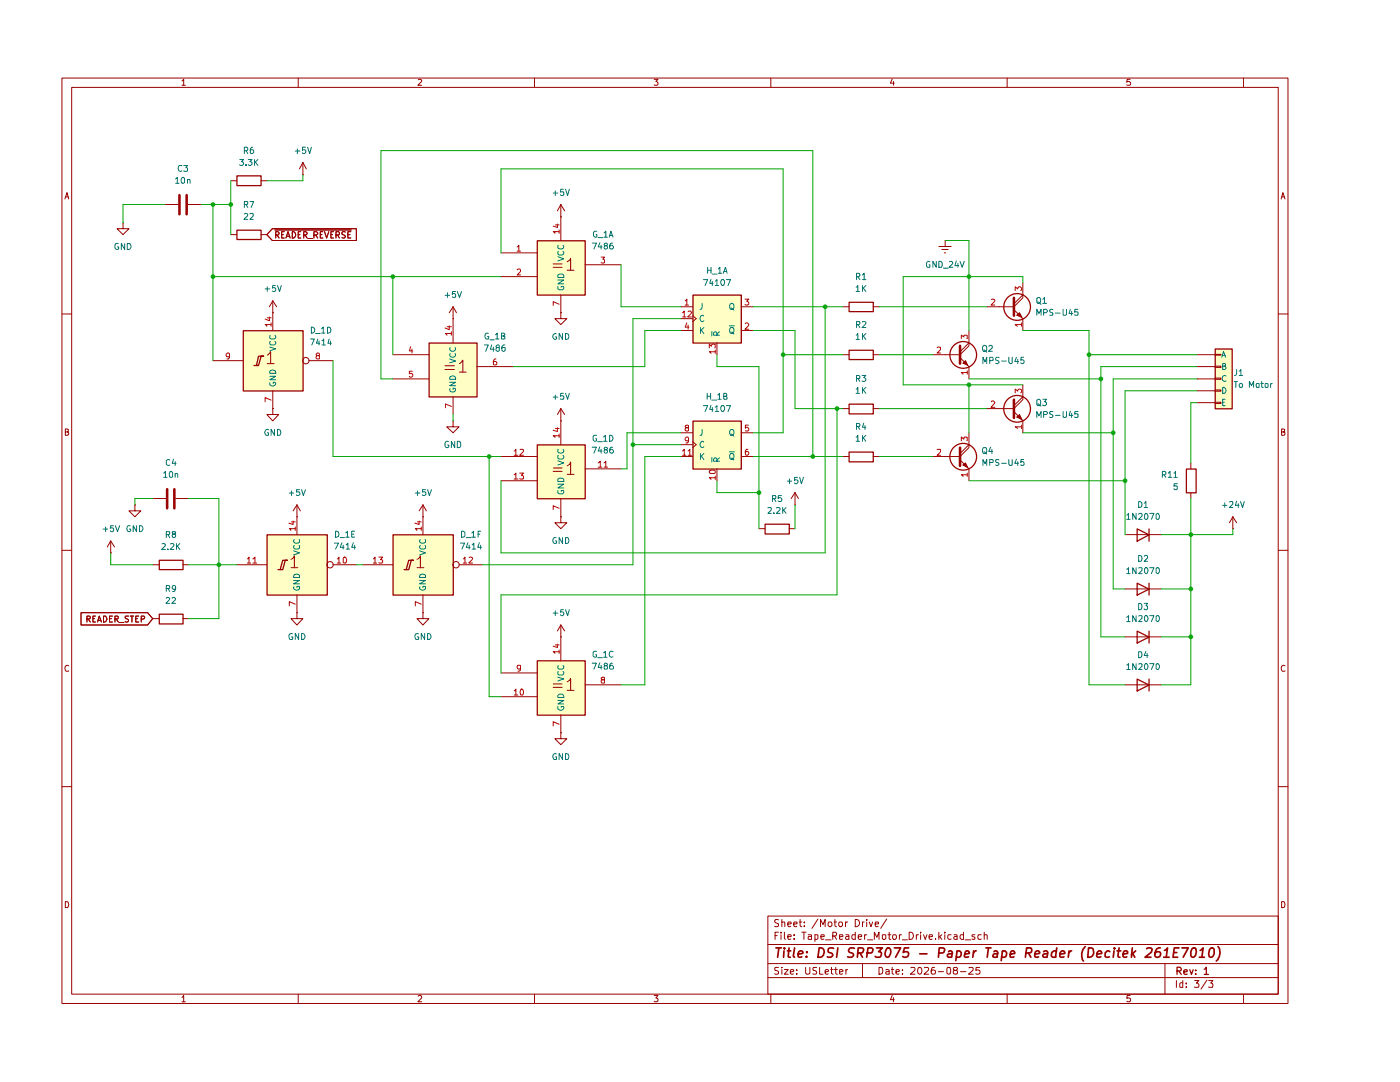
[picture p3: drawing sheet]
<svg xmlns="http://www.w3.org/2000/svg" width="279mm" height="216mm" viewBox="0 0 279 216" stroke-linecap="round" stroke-linejoin="round" font-family="sans-serif">
<g fill="none" stroke="#900" stroke-width=".2">
<path d="M12.4 15.6h244.6v184.6h-244.6zM14.3 17.4h240.8v181h-240.8zM36.3 16.2l.4-.4v1.2M36.3 17h.7M59.5 15.6v1.8M83.5 15.9l.4-.1 .3 .4-.8 .8h.8M106.7 15.6v1.8M130.6 15.8h.7l-.4 .5 .4 .2v.3l-.2 .2-.5-.1M153.8 15.6v1.8M178.1 15.7l-.4 .9h.8M178.3 16.3v.7M201 15.6v1.8"/>
<path d="M225.5 15.8h-.5l-.1 .6 .1-.1h.4l.2 .2v.3l-.1 .2-.6-.1M248.2 15.6v1.8M13 39.7l.4-1.3 .3 1.3M13 39.3h.6M255.7 39.7l.3-1.3 .5 1.3M255.8 39.3h.6M12.4 62.7h1.9M255.1 62.7h1.9M13 86.2l.6-.1v-.4l-.6-.1v1.3l.6-.1 .1-.4-.2-.2M255.8 86.2l.6-.1v-.4l-.6-.1v1.3h.4l.2-.1 .1-.4-.4-.2M12.4 109.8h1.9M255.1 109.8h1.9"/>
<path d="M13.7 132.8h-.2a.67 .67 0 0 0-.5 .5 .67 .67 0 0 0 .2 .6h.5M256.5 132.8h-.3a.67 .67 0 0 0-.5 .5 .67 .67 0 0 0 .2 .6h.6M12.4 157h1.9M255.1 157h1.9M13 179.9h.5l.1 .2 .1 .5-.2 .5h-.5zM255.8 179.9h.4l.2 .2 .1 .5-.3 .5h-.4zM36.3 199l.4-.4v1.3M36.3 199.9h.7M59.5 198.4v1.8M83.5 198.8l.4-.2 .2 .1 .1 .3-.8 .9h.8M106.7 198.4v1.8M130.6 198.6h.7l-.4 .5 .3 .1v.6h-.6"/>
<path d="M153.2 182.8h101.9v15.6h-101.9zM153.2 195.1h101.9M153.2 192.3h101.9M153.2 188.5h101.9M153.8 198.4v1.8M154.7 186.7h.4M155.4 193h-.7l-.1 .3 .1 .3 .7 .3v.4h-.8M155.4 186h-.7v1.4M155.4 183.6h-.7a.57 .57 0 0 0 .1 .5 .57 .57 0 0 0 .6 .2l-.1 .5h-.7M155.9 186v.2M155.9 186.5v.9M156 193v.1"/>
<path d="M156 184.1l.5-.1 .1 .9M156 183.5v1.4M156 193.5v.9M156.5 193.5h.8l-.8 .9h.8M156.5 186v1.2l.2 .2M157.2 186.9h.7l-.1-.4h-.5l-.1 .2 .1 .7h.5M157.2 184.4l.7-.1-.1-.3h-.5l-.1 .1 .1 .7h.5M157.7 194l.7-.2-.2-.3-.5 .1v.6l.3 .2 .3-.1M158.4 184.4l.7-.1-.1-.3h-.5l-.1 .1 .1 .7h.5M158.5 187.3v.1M158.5 186.5v.2M159 194.3v.1"/>
<path d="M159 193.5v.1M159.5 184h.5M159.7 183.5v1.2l.3 .2M160 186h.9M160.4 186v1.4M160.5 184.7v.2M160.5 184v.1M160.8 193v1.1l.2 .3 .5-.1 .1-.2v-1.1M161.3 186.5h.6l.1 .9M162 186.9h-.7v.5h.7M162.6 187.4h.4l.2-.1-.1-.8h-.5v1.4M163 193h-.7v.6l.6 .2 .1 .3-.3 .3-.5-.1"/>
<path d="M163.2 183.4l-1.2 1.8M163.6 193v1.4h.7M163.7 184.9v-1.4l.6 1 .4-1v1.4M163.8 186.9h.7l-.1-.4h-.5l-.1 .2 .1 .7h.5M164.7 194l.7-.2-.2-.3-.5 .1v.6l.2 .2 .4-.1M164.8 187.5h1.1M165.4 184.1l.5-.1 .1 .2v.5l-.2 .2-.5-.2zM165.8 193.5h.5M165.9 193v1.2l.4 .2M166.2 186.8l.7-.1v-.6l-.7-.1v1.4M166.5 184h.5M166.5 193.5h.6"/>
<path d="M166.5 186.8l.5 .6M166.6 183.5v1.2l.4 .2M166.8 193v1.2l.3 .2M167.5 184.1h.6v.6l-.2 .2h-.3l-.2-.2zM167.6 194l.6-.2-.1-.3h-.5v.8h.5M167.6 186.9h.6l-.1-.4h-.5v.9h.5M168.7 184v.9M168.8 186.5h.5l.1 .9M168.8 193.5v.9M169.2 193.5l-.4 .2M169.2 184h-.4l-.1 .2M169.4 186.9h-.5l-.2 .2 .2 .3h.5"/>
<path d="M170.7 186.5h-.5l-.2 .3v.4l.3 .2h.4M170.7 183.5a.73 .73 0 0 1 .8 .7 .73 .73 0 0 1-.8 .7zM170.7 186v1.4M171.3 186.9h.7l-.1-.4h-.5l-.1 .2 .1 .7h.5M172.1 184v.9M172.1 192.3v2.8M172.5 184h-.3l-.1 .2M172.5 186.5v.9M173 186.5h-.3l-.2 .3M173 183.5v.1M173 184v.9M173.1 187.5h1.1"/>
<path d="M173.5 184l.3 .9 .4-.9M174.5 187.4v-1.4l.5 1 .4-1v1.4M174.7 184.4l.6-.1v-.3h-.6v.1v.7h.6M175.4 193h.5l.2 .2v1l-.3 .2h-.4zM176.1 186.6h.7l-.1 .8h-.3l-.3-.1zM176.8 193.5h.4l.3 .1v.8M177 183.4l-1.2 1.8M177.2 186.5h.6M177.5 193.8l-.7 .2v.3l.2 .1 .5-.1M177.5 186v1.4h.3M177.9 193.5h.5M178.1 198.6l-.4 .9h.8"/>
<path d="M178.1 193v1.2l.3 .2M178.3 186.5h.4l.2 .3v.4l-.3 .2h-.2l-.3-.2v-.4zM178.3 199v.9M178.8 194l.7-.2-.2-.3-.5 .1v.6l.3 .2 .3-.1M179.5 186.5v.9M179.9 186.5h-.2l-.2 .3M180.1 194.3v.1M180.1 193.5v.1M180.1 187.5h1M181.4 186a.73 .73 0 0 1 .9 .7 .73 .73 0 0 1-.9 .7zM181.8 193.1l.7-.1 .1 .4-.1 .2-.8 .8h.9M182.9 186.5v.9"/>
<path d="M183.3 186.5h-.3l-.1 .3M183.4 193a.69 .69 0 0 1 .6 .5 .69 .69 0 0 1-.3 .8l-.1 .1a.74 .74 0 0 1-.5-.6 .74 .74 0 0 1 .3-.8zM183.7 186v.2M183.7 186.5v.9M184.3 186.5l.4 .9 .3-.9M184.5 193.1l.7-.1 .1 .4-.1 .2-.8 .8h.9M185.4 186.9h.7l-.1-.4h-.5l-.1 .2 .1 .7h.5M186.5 193h-.4a1.05 1.05 0 0 0-.1 1.3h.6l.1-.5-.4-.3h-.2l-.3 .3M186.7 187.3v.1M187.3 193.9h1M187.4 186v1.4M187.5 186.9l.5 .5"/>
<path d="M188 186.5l-.6 .5M188.5 186v.2M188.5 186.5v.9M189.1 193.1h.6v1.2l-.4 .1-.3-.3zM189.8 186.5h-.5l-.2 .3v.4l.3 .2h.4M190.4 186.5h.5l.1 .9M190.6 193.6l-.4-.2 .1-.3 .6-.1 .2 .4-.3 .2-.5 .1a.43 .43 0 0 0 .1 .6 .43 .43 0 0 0 .6 0 .43 .43 0 0 0 0-.6l-.2-.1M191 186.9h-.4l-.3 .2 .3 .3h.4M191.7 193.9h1.1M192.3 186.5h-.5l-.2 .3v.4a.45 .45 0 0 0 .7 .2M192.3 186v1.4M192.6 187.5h1.1"/>
<path d="M193.4 193.1l.7-.1 .1 .4-.1 .2-.8 .8h.9M194.6 186.5h-.5l-.1 .2 .1 .2 .5 .1v.4h-.6M195.5 193h-.7l-.1 .6h.8v.7h-.8M195.8 186.5h-.6v.3v.6h.6M196.4 186.6l.5-.1 .1 .9M196.4 186v1.4M201 198.4v1.8M225.5 198.6h-.5l-.1 .6h.6v.6h-.6M232.5 192.3v6.1M234.8 195.7v1.3M236 195.7v1.3h-.5v-.7l.2-.2 .3 .1M236.7 196.9v.1"/>
<path d="M236.7 196.2v.1M238.4 195.7h.9l-.5 .5h.2l.3 .2-.1 .5h-.8M240.9 195.6l-1.2 1.8M241.2 195.7h.9l-.5 .5 .4 .1 .1 .1-.1 .6-.8-.1M248.2 198.4v1.8"/>
</g>
<path d="M234.9 193.8l.8-.1a.45 .45 0 0 0-.2-.7h-.6v1.4M235.2 193.8l.6 .6M236.3 194l.6-.2v-.2l-.1-.1-.5 .2v.6l.2 .1 .4-.1M237.4 193.5l.4 .9 .3-.9M238.6 194.3v.1M238.6 193.6v.1M240.3 193.4l.4-.4v1.4M240.3 194.4h.9" fill="none" stroke="#900" stroke-width=".25"/>
<g fill="none" stroke="#900" stroke-width=".34">
<path d="M154.9 189.1h1.1M155.4 189.1l-.2 1.9M156.5 189.7l-.1 1.3M156.5 189.1v.2M157.1 189.7h.7M157.5 189.1l-.2 1.8 .4 .1M158.6 189.1l-.3 1.7 .3 .2M159.3 190.4l.9-.2 .1-.1-.3-.4-.6 .2-.1 .9 .2 .2 .5-.1M160.9 190.8v.2M161 189.9v.2M163.5 189.1h.4a.99 .99 0 0 1 .5 1.3 .99 .99 0 0 1-1.2 .6zM166.4 189.2a.79 .79 0 0 0-1.1 .3v.4l.7 .3 .2 .5a.79 .79 0 0 1-1.1 .2"/>
<path d="M167.2 189.1l-.2 1.9M170.5 189.2l-.7-.1-.5 .6 .2 .3 .7 .2 .1 .5-.4 .3-.7-.1M171.2 190.2l.9-.1 .3-.6-.1-.2-.3-.2h-.7l-.2 1.9M171.6 190.2l.5 .8M173.1 190.2l.9-.1 .2-.6v-.2l-.3-.2h-.7l-.2 1.9M174.9 189.1h1.2l-.8 .8 .5 .1 .1 .2-.1 .6-.3 .2h-.6l-.2-.2M177 189.2l.5-.1a1.14 1.14 0 0 1-.5 1.9 1.11 1.11 0 0 1 0-1.8zM178.5 189.1h1.2l-1 1.9M181.4 189.1h-.9l-.2 1 .3-.2 .6 .1 .2 .2-.1 .5a.72 .72 0 0 1-1 .2l-.1-.1M183.6 190.3h1.4M187.4 190.2l.9-.1 .2-.6v-.2l-.3-.2h-.8l-.1 1.9M189.3 189.9l.2-.2h.3l.2 .2-.1 1.1"/>
<path d="M190.1 190.2l-.7 .1-.3 .3v.3l.2 .1 .6-.1M191 189.9l.2-.2h.3l.4 .5-.3 .7h-.8M191 189.7l-.2 2M192.5 190.4l1-.2-.3-.5h-.3a1.19 1.19 0 0 0-.4 1.2h.8M194.3 189.7l-.2 1.3M194.8 189.7h-.2l-.3 .5M196.8 189.1h1M197.3 189.1l-.3 1.9M198.4 189.9l.1-.2h.4l.1 .2v1.1M199.1 190.2l-.6 .1-.4 .5 .3 .2 .6-.1M200.1 189.9l.1-.2h.4l.3 .5-.2 .7h-.8M200.1 189.7l-.3 2"/>
<path d="M201.6 190.4l.9-.2-.2-.5h-.4a1.19 1.19 0 0 0-.3 1.2h.8M204.8 190.2h.7l.3-.2v-.8l-.9-.1-.3 1.9M205.2 190.2l.5 .8M206.5 190.4l.9-.2 .1-.1-.2-.4-.6 .2-.2 .9 .3 .2 .5-.1M208.3 189.9l.2-.2h.4l.1 .2v1.1M209 190.2l-.6 .1-.3 .3 .1 .3 .2 .1 .6-.1M210.8 189.9l-.2-.2h-.3l-.3 .3-.2 .7 .1 .1a.64 .64 0 0 0 .8 .1M210.9 189.1l-.3 1.9M211.6 190.4l.9-.2-.2-.5h-.4l-.3 .4-.1 .7 .2 .2 .6-.1M213.4 189.7l-.2 1.3M213.9 189.7l-.6 .5M216.6 188.9a2.26 2.26 0 0 0-.4 2.9"/>
<path d="M217.3 189.1l.7 .1a1.06 1.06 0 0 1 .2 1.2 1.06 1.06 0 0 1-1.1 .6zM218.9 190.4l1-.2-.3-.5h-.3l-.4 .4v.7l.2 .2 .6-.1M221.5 189.9l-.2-.2h-.3l-.4 .5v.6a.64 .64 0 0 0 .8 .1M222.3 189.7l-.1 1.3M222.4 189.1v.2M222.9 189.7h.8M223.3 189.1l-.2 1.7 .1 .1 .3 .1M224.1 190.4l.9-.2v-.3l-.1-.2h-.5l-.1 .2-.2 .9 .3 .2 .5-.1M226 189.1l-.2 1.9M226.1 190.3l.4 .7M226.6 189.7l-.8 .8M228.9 189.3l.2-.2h.5a.34 .34 0 0 1 .3 .6l-.1 .3-1.3 1h1.2"/>
<path d="M231.6 189.1a1.16 1.16 0 0 0-1 1.8 .65 .65 0 0 0 1-.2v-.6a.63 .63 0 0 0-1.1 .1M232.2 191h1.1M232.4 189.7l.6-.6-.3 1.9M234.3 190.1h.6M235.3 189.1h-.9l-.3 1.9h.9M235.9 189.1h1.2l-1 1.9M238 189.2l.4-.1a1.12 1.12 0 0 1-.4 1.9l-.3-.2a1.55 1.55 0 0 1 .3-1.6zM239.3 191h1.1M239.5 189.7l.6-.6-.2 1.9M241.6 189.2l.4-.1 .2 .2a1.44 1.44 0 0 1-.2 1.6l-.4 .1-.3-.2a1.62 1.62 0 0 1 .3-1.6zM243.1 188.9a2.09 2.09 0 0 1-.4 2.9"/>
</g>
<g fill="#fffec5">
<path d="M138.3 58.8h9.6v9.6h-9.6z"/>
<path d="M85.6 68.4h9.6v10.8h-9.6z"/>
<path d="M107.2 48h9.6v10.8h-9.6z"/>
<path d="M51.6 71h1h-.5l-.5 1.9h-1h.5z"/>
<path d="M48.5 66h11.9v12h-11.9z"/>
<path d="M242.5 69.6h3.4v11.9h-3.4z"/>
<path d="M56.4 111.8h.9h-.4l-.5 1.8h-.9h.4z"/>
<path d="M53.3 106.7h12v12h-12z"/>
<path d="M81.5 111.8h1h-.5l-.5 1.8h-.9h.4z"/>
<path d="M78.4 106.7h12v12h-12z"/>
<path d="M107.2 88.7h9.6v10.8h-9.6z"/>
<path d="M138.3 84h9.6v9.6h-9.6z"/>
<path d="M107.2 131.8h9.6v10.9h-9.6z"/>
</g>
<g fill="none" stroke="#900" stroke-width=".25">
<path d="M169.5 69.9h4.8v1.9h-4.8zM169.5 60.3h4.8v1.9h-4.8zM169.5 80.6h4.8v2h-4.8z"/>
<circle cx="192.2" cy="91.1" r="2.67"/>
</g>
<path d="M168.2 70.8h1.2M168.2 61.2h1.2M174.2 70.8h1.2M174.2 61.2h1.2M168.2 81.5h1.2M174.2 81.5h1.2M191.6 90.5l1.8-1.8v.6l-1.8 1.8h-3M191.6 91.8l1.8 1.8" fill="none" stroke="#900" stroke-width=".2"/>
<path d="M191.6 89.3v3.7" fill="none" stroke="#900" stroke-width=".51"/>
<path d="M192.2 92.8l.5-.4 .4 .9z" fill="#900"/>
<path d="M187.4 49.2h2.4M188 49.8h1.2M188.5 50.5h.2M188.6 48h.1M188.6 48v1.2M186.2 91.1h2.4M192.2 92.8l.5-.4 .4 .9zM193.4 86.4v2.3M193.4 93.6v2.3M202.4 80.9l1.7-1.7v.6l-1.7 1.7h-3M202.4 82.1l1.7 1.9" fill="none" stroke="#900" stroke-width=".2"/>
<path d="M187 89.7h.7v.5l-.7 .6h.7M191.9 88v-.8l.5 .4v-.3h.6v.7M193 94.7h-1.1l.3 .4M193 94.4v.7" fill="none" stroke="#be0000" stroke-width=".2"/>
<path d="M202.4 79.8v3.6" fill="none" stroke="#900" stroke-width=".51"/>
<circle cx="203" cy="81.6" r="2.67" fill="none" stroke="#900" stroke-width=".25"/>
<path d="M203.5 82.7l.5 1-1.1-.5z" fill="#900"/>
<path d="M202.4 60.6l1.7-1.8v.6l-1.7 1.8h-3M202.4 61.8l1.7 1.8M204.1 76.8v2.4M168.2 91.1h1.2M174.2 91.1h1.2M197 81.5h2.4M202.9 83.2l.6-.5 .5 1zM204.1 84v2.4" fill="none" stroke="#900" stroke-width=".2"/>
<path d="M202.6 78.4v-.8l.5 .5 .1-.4 .2-.1 .4 .1 .1 .5-.2 .2M197.9 80.2l.4-.2 .2 .3-.7 1h.7M203.9 85.2h-1.3l.4 .3M203.9 84.8v.7" fill="none" stroke="#be0000" stroke-width=".2"/>
<g fill="none" stroke="#900" stroke-width=".25">
<path d="M169.5 90.2h4.8v2h-4.8z"/>
<circle cx="203" cy="61.3" r="2.67"/>
</g>
<path d="M202.4 59.4v3.6" fill="none" stroke="#900" stroke-width=".51"/>
<path d="M203.5 62.4l.5 .9-1.1-.4z" fill="#900"/>
<path d="M204.1 56.4v2.4M191.6 70.2l1.8-1.8v.6l-1.8 1.8h-3M191.6 71.4l1.8 1.7M197 61.2h2.4M202.9 62.9l.6-.5 .5 .9zM204.1 63.6v2.4" fill="none" stroke="#900" stroke-width=".2"/>
<path d="M197.9 59.8l.4-.1 .2 .3-.7 .9h.7M202.6 58v-.8l.5 .5 .1-.4 .4-.1 .3 .3v.3l-.2 .2M203.9 64.8h-1.3l.4 .3M203.9 64.4v.7" fill="none" stroke="#be0000" stroke-width=".2"/>
<path d="M191.6 69v3.6" fill="none" stroke="#900" stroke-width=".51"/>
<circle cx="192.2" cy="70.8" r="2.67" fill="none" stroke="#900" stroke-width=".25"/>
<path d="M192.2 72.5l.5-.5 .4 .9z" fill="#900"/>
<g fill="none" stroke="#900" stroke-width=".2">
<path d="M46.1 36.1h1.1M52.1 36.1h1.2M60.4 34.9h.1M60.4 32.4l-.6 1.3M60.4 32.4l.7 1.3M60.4 32.4v2.5M24.6 44.4v1.2h1.1l-1.1 1.2-1.2-1.2h1.2M24.6 44.4h.1M32.9 40.8h2.7M37.4 40.8h2.7M46.1 46.8h1.1M52.1 46.8h1.2"/>
<path d="M54.4 45.6h16.7v2.4h-16.7l-1.1-1.2zM54.9 45.9h15.2M55 46.9h.5l.2-.4-.2-.3h-.5v1.3M55.3 46.9l.4 .6M56.2 46.8h.4M56.7 46.2h-.5v1.3h.5M57.1 47.5l.4-1.3 .4 1.3M57.2 47.2h.6M58.3 46.2a.64 .64 0 0 1 .7 .7 .64 .64 0 0 1-.7 .6zM59.5 46.8h.4M60 46.2h-.5v1.3h.5M60.6 46.9h.4l.3-.4-.3-.3h-.4v1.3"/>
<path d="M60.9 46.9l.4 .6M61.5 47.6h.9M62.7 46.9h.5l.2-.4-.2-.3h-.5v1.3M63 46.9l.4 .6M63.9 46.8h.4M64.4 46.2h-.5v1.3h.5M64.8 46.2l.4 1.3 .4-1.3M66 46.8h.4M66.5 46.2h-.5v1.3h.5M67.1 46.9h.5l.1-.2v-.3l-.1-.2h-.5v1.3M67.4 46.9l.3 .6M68.9 46.3l-.5-.1-.2 .2v.3l.7 .5-.2 .3-.5-.1"/>
<path d="M69.4 46.8h.4M70 46.2h-.6v1.3h.6M100 50.5h7.2M100 55.2h7.2M110.4 52.7h1.8M110.4 53.3h1.8M111.9 43.3h.1M111.9 40.8v7.2M111.9 58.8v3.6M111.9 40.8l-.7 1.3M111.9 40.8l.8 1.3M113.2 52.2l.5-.3 .2-.3v2.3"/>
<path d="M113.2 53.9h1.4M116.8 52.8h7.1M42.5 72h6M53.3 70.9l.7-.7v2.4M53.3 72.6h1.4M54.4 62.4h.1M54.4 60l-.6 1.2M54.4 60l.8 1.2M54.4 60v6M54.4 78v3.5M61.6 72h4.9M78.4 70.8h7.2"/>
<path d="M78.4 75.6h7.2M88.8 73h1.9M88.8 73.7h1.9M90.4 63.6h.1M90.4 61.2v7.2M90.4 79.2v3.5M90.4 61.2l-.7 1.2M90.4 61.2l.7 1.2M91.7 72.6l.7-.7v2.3M91.7 74.2h1.3M95.2 73.1h7.2M111.9 62.4v1.2h1.2l-1.2 1.2-1.2-1.2h1.2"/>
<path d="M111.9 62.4h.1M135.9 61.2h2.4M135.9 63.6h2.4M135.9 66h2.4M138.3 63l.6 .6-.6 .6M143.1 68.4v2.4M147.9 61.2h2.4M147.9 66h2.4M186.2 70.8h2.4M192.7 72l.4 .9-.9-.4zM193.4 66v2.4M193.4 73.1v2.5"/>
<path d="M238.9 70.8h3.6M238.9 75.6h3.6M238.9 73.1h3.6M238.9 78h3.6M242.5 70.7h1.2v.2h-1.2zM242.5 73.1h1.2v.2h-1.2zM242.5 75.4h1.2v.3h-1.2zM242.5 77.8h1.2v.3h-1.2zM30.5 99.5h2.7M35 99.5h2.7M54.4 81.5v1.2h1.2l-1.2 1.3-1.1-1.3h1.1M54.4 81.5h.1"/>
<path d="M90.4 84v1.2h1.2l-1.2 1.2-1.2-1.2h1.2M90.4 84h.1M100 91.1h7.2M100 95.9h7.2M110.4 93.4h1.8M110.4 94.1h1.8M111.9 84h.1M111.9 81.5l-.7 1.2M111.9 81.5l.8 1.2M111.9 81.5v7.2M111.9 99.5v3.6M113.2 93l.5-.4 .2-.4v2.5"/>
<path d="M113.2 94.7h1.4M116.8 93.6h7.1M135.9 91.1h2.4M135.9 86.4h2.4M135.9 88.7h2.4M138.3 88.1l.6 .6-.6 .6M143.1 93.6v2.3M147.9 91.1h2.4M147.9 86.4h2.4M158.7 98.3l-.8 1.2M158.7 98.3l.6 1.2M158.7 98.3v2.5"/>
<path d="M237.7 92.4v1.2M237.7 98.3v1.2M238.9 80.3h3.6M242.5 80.3h1.2v.2h-1.2zM22.1 110.3h.1M22.1 107.9l-.7 1.2M22.1 107.9l.8 1.2M22.1 107.9v2.4M26.9 100.8v1.1h1.2l-1.2 1.2-1.2-1.2h1.2M26.9 100.8h.1M30.5 112.7h1.2M36.5 112.7h1.2"/>
<path d="M47.2 112.7h6.1M58.1 111.6l.2-.1 .5-.6v2.4M58.1 113.3h1.3M59.3 103.1h.1M59.3 100.8v5.9M59.3 118.7v3.6M59.3 100.8l-.8 1.1M59.3 100.8l.6 1.1M66.5 112.7h4.7M72.4 112.7h6M83.2 111.6l.3-.1 .4-.6v2.4M83.2 113.3h1.4"/>
<path d="M84.4 103.1h.1M84.4 100.8l-.8 1.1M84.4 100.8l.7 1.1M84.4 100.8v5.9M84.4 118.7v3.6M91.6 112.7h4.7M111.9 103.1v1.2h1.2l-1.2 1.2-1.2-1.2h1.2M111.9 103.1h.1M151.5 105.5h1.2M157.5 105.5h1.2M158.7 100.8h.1M224.5 117.5h7.2"/>
<path d="M224.5 106.7h7.2M246 105.5h.1M246 103.1l-.6 1.2M246 103.1l.8 1.2M246 103.1v2.4M16.2 122.3h13.3l1 1.1-1 1.3h-13.3zM17.4 123.5l.5-.1 .1-.3-.1-.2h-.5v1.2M17.6 123.5l.4 .6M18.5 123.4h.4M19 122.9h-.5v1.2h.5M19.5 124.1l.3-1.2 .4 1.2M19.6 123.8h.5"/>
<path d="M20.7 122.9h.4a.66 .66 0 0 1 .2 .8 .66 .66 0 0 1-.6 .4zM21.8 123.4h.5M22.4 122.9h-.6v1.2h.6M22.9 123.5l.6-.1 .1-.3-.2-.2h-.5v1.2M23.2 123.5l.4 .6M23.8 124.2h.9M25.7 122.9h-.6v.5l.5 .2 .1 .3-.3 .2-.4-.1M26 122.9h.7M26.3 122.9v1.2M27.1 123.4h.3M27.7 122.9h-.6v1.2h.6M28.2 123.5l.6-.1 .1-.3-.2-.2h-.5v1.2"/>
<path d="M30.5 123.4h1.2M36.5 123.4h1.2M59.3 122.3v1.1h1.1l-1.1 1.3-1.2-1.3h1.2M59.3 122.3h.1M84.4 122.3v1.1h1.2l-1.2 1.3-1.2-1.3h1.2M84.4 122.3h.1M100 134.3h7.2M100 139h7.2M110.4 136.5h1.8M110.4 137.2h1.8M111.9 127.1h.1M111.9 124.7v7.1"/>
<path d="M111.9 124.7l-.7 1.2M111.9 124.7l.8 1.2M113.2 136.1l.5-.4 .2-.3v2.3M113.2 137.7h1.4M116.8 136.6h7.1M224.5 136.6h7.2M224.5 127.1h7.2M111.9 146.2v1.2h1.2l-1.2 1.2-1.2-1.2h1.2M111.9 146.2h.1M111.9 142.7v3.5"/>
<circle cx="61" cy="72" r=".64"/>
<circle cx="65.9" cy="112.7" r=".64"/>
<circle cx="91" cy="112.7" r=".64"/>
</g>
<g fill="none" stroke="#be0000" stroke-width=".2">
<path d="M103.2 49.3l.3-.4v1.2M103.2 53.8l.2-.1h.3l.2 .1v.4l-.7 .7h.7M103.2 50.1h.7M110.8 44.9h.8M111.2 44.7v.7l-.8-.3M111.6 46.2h-1.2l.3 .2v.2M111.6 45.9v.7M120 51.3h.6l-.3 .4 .3 .2v.5h-.6M148.7 59.7h.7l-.4 .4 .4 .3-.1 .4h-.6M45.8 70.9v.2l-.4 .1-.3-.3v-.2l.3-.3 .4 .2v.8l-.2 .2h-.3M53.3 63.4h.8M53.8 63.2v.8l-.9-.3"/>
<path d="M54.1 64.8h-1.2l.4 .3M54.1 79.8l-1.2-.5v.9M54.1 64.4v.7M63.3 70.9l-.2-.2 .2-.3h.3l.2 .5h-.5l-.2 .3 .1 .4 .6-.1v-.4l-.2-.2M82 69.2l-.3 .8h.7M82.2 69.7v.7M82.3 74.1h-.6v.5h.6l.1 .4-.3 .3-.4-.2M89.2 65.2h.9M89.7 65v.8l-.9-.4M90.1 66.5h-1.2l.3 .4M90.1 66.2v.7M99 71.6l-.4 .1-.1 .3v.7l.5 .1 .1-.2v-.3l-.1-.2h-.5v.2"/>
<path d="M111.6 60.7l-1.2-.5v.8M136.2 62.4l.4-.3v1.1M136.2 63.2h.7M136.7 60l.4-.3v1.2M136.7 60.9h.7M137.1 64.4l-.4 .9h.8M137.3 62.2l.4-.1 .3 .3-.8 .8h.8M137.3 64.9v.8M141.6 69.4v-.7l.4 .4 .1-.4h.1h.5v.7M142.7 70.2h-1.1l.3 .3M142.7 69.8v.7M148.8 64.6l.4-.2 .2 .5-.7 .8h.7"/>
<path d="M187 69.3h.7v.5l-.7 .6h.7M191.9 67.6v-.7l.5 .3v-.3h.6v.7M193 74.3h-1.1l.3 .4M193 74v.7M90.1 81.1l-1.2-.5v.8M102.6 90l.4-.3v1.1M102.6 94.7l.4-.3v1.2M102.6 90.8h.8M102.6 95.6h.8M103.7 94.4h.8l-.4 .4 .3 .1 .1 .2-.1 .5-.7-.1M103.8 89.7h.6l.1 .3-.8 .8h.8M110.8 85.5h.8"/>
<path d="M111.2 85.3v.8l-.8-.3M111.6 86.9h-1.2l.3 .2v.2M111.6 86.6v.7M119.4 92.4l.4-.4v1.2M119.4 93.2h.7M120.6 92.4l.3-.4v1.2M120.6 93.2h.6M136.2 90l.4-.3v1.1M136.2 90.8h.7M137 85.3l-.3-.2 .3-.3 .4 .1v.4a.51 .51 0 0 0-.6 .6h.6v-.5l-.2-.1M137.3 90l.4-.3v1.1M137.3 90.8h.7"/>
<path d="M137.4 87.7v.2l-.4 .1-.3-.3v-.2l.3-.3 .4 .2v.7l-.2 .3h-.3M141.6 93.9h1.1v.4l-.1 .2h-.8l-.2-.3zM142.7 95.3h-1.1l.3 .4M142.7 95v.7M149.3 89.7h-.4l-.1 .2v.8l.4 .1 .2-.2-.1-.4-.1-.1-.4 .1v.1M149.3 84.8h-.5v.6l.4-.1 .2 .2-.1 .4h-.5M49.4 111.5l.3-.3v1.1M49.4 112.3h.6M50.5 111.5h.1l.3-.3v1.1M50.5 112.3h.7M58.2 104.1h.7M58.5 104v.6l-.8-.2"/>
<path d="M58.9 105.5h-1.2l.4 .3M58.9 105.2v.6M67.3 111.5h.2l.1-.3v1.1M67.3 112.3h.7M68.6 111.2h.1a.75 .75 0 0 1 .3 1.1h-.3l-.2-.1zM74.5 111.5l.3-.3v1.1M74.5 112.3h.7M75.6 111.2h.8l-.5 .5 .5 .1v.4l-.2 .1h-.6M83.3 104.1h.8M83.6 104v.6l-.8-.2M84.1 105.5h-1.2l.3 .3M84.1 105.2v.6"/>
<path d="M92.5 111.5h.1l.2-.3v1.1M92.5 112.3h.6M93.6 111.2h.5l.2 .3-.7 .8h.7M111.6 101.4l-1.2-.5v.8M58.9 120.6l-1.2-.5v.8M84.1 120.6l-1.2-.5v.8M102.6 137.8h.2l.2-.3v1.2M102.6 138.7h.8M103.9 133.3l-.2 .2h-.2l-.3-.2v-.4l.2-.1h.5v.9l-.5 .2M104.1 137.5a.75 .75 0 0 1 .2 1.2h-.3l-.2-.4 .1-.6zM110.8 128.7h.8M111.2 128.5v.7l-.8-.3"/>
<path d="M111.6 130h-1.2l.3 .4M111.6 129.7v.7M120.2 135.6l-.2-.2 .2-.3 .4 .1v.3a.48 .48 0 0 0-.5 .2 .48 .48 0 0 0 0 .6l.5-.1v-.5l-.1-.1M111.6 144.5l-1.2-.5v.9"/>
</g>
<g fill="none" stroke="#900" stroke-width=".25">
<path d="M47.3 35.1h4.8v1.9h-4.8zM47.3 45.9h4.8v1.9h-4.8zM107.2 48h9.6v10.9h-9.6zM138.3 58.9h9.7v9.5h-9.7zM48.6 66h11.9v12h-11.9zM50.7 72.9h.9l.5-1.8h.5h-1l-.4 1.8M85.6 68.4h9.6v10.8h-9.6zM242.5 69.6h3.4v12h-3.4zM107.2 88.8h9.6v10.7h-9.6zM138.3 84h9.7v9.6h-9.7zM236.8 93.6h1.9v4.7h-1.9zM31.8 111.8h4.7v1.9h-4.7z"/>
<path d="M53.3 106.7h12v12h-12zM55.5 113.7h.9l.5-1.9h.5h-1l-.5 1.9M78.4 106.7h12.1v12h-12.1zM80.6 113.7h1l.5-1.9h.4h-.9l-.5 1.9M152.7 104.6h4.8v1.9h-4.8zM226.9 116.4l2.4 1.2-2.4 1.1zM226.9 105.5l2.4 1.2-2.4 1.3zM229.3 105.5v2.5M229.3 116.4v2.3M31.8 122.6h4.7v1.9h-4.7zM107.2 131.9h9.6v10.8h-9.6zM226.9 135.5l2.4 1.2-2.4 1.2z"/>
<path d="M226.9 125.9l2.4 1.2-2.4 1.2zM229.3 125.9v2.4M229.3 135.5v2.4"/>
</g>
<g fill="none" stroke="#007270" stroke-width=".2">
<path d="M111.3 51.2l1.2 .4-1.2 .5M111.3 57.1v.6l.3 .1h.6l.2-.1v-.6h-.4v.2M111.3 55.9h1.2l-1.2 .7h1.2M111.3 54.9l.3-.2h.6l.2 .2 .1 .5h-1.2zM111.4 50.2l-.1 .5 .3 .2 .7-.1 .2-.3-.2-.3M111.4 48.9l-.1 .5a.67 .67 0 0 0 .7 .3 .67 .67 0 0 0 .5-.5l-.2-.3M53.8 69.3l1.2 .3-1.2 .4M53.8 76.4v.4a.67 .67 0 0 0 .7 .2 .67 .67 0 0 0 .5-.5l-.1-.2h-.4v.2M53.8 75.1h1.2l-1.2 .7h1.2M53.8 74.1a.66 .66 0 0 1 .8-.3 .66 .66 0 0 1 .4 .7h-1.2zM53.9 68.2l-.1 .5 .3 .1 .8-.1 .1-.2-.1-.3M53.9 67l-.1 .5 .3 .1h.8l.1-.3-.1-.3"/>
<path d="M89.7 71.6l1.2 .4-1.2 .4M89.7 76.3h1.2l-1.2 .7h1.2M89.8 70.5a.55 .55 0 0 0 .5 .8 .55 .55 0 0 0 .5-.8M89.8 69.3a.55 .55 0 0 0 .5 .8 .55 .55 0 0 0 .5-.8M89.8 77.6l-.1 .2a.61 .61 0 0 0 .7 .4 .61 .61 0 0 0 .5-.5l-.1-.2h-.4v.2M89.9 75.1h.9l.1 .6h-1.2zM139.8 65.4v1.1M140 65.9l.5 .6M140.1 60.5v.9l-.1 .3h-.3M140.5 63.1l-.3-.2a.65 .65 0 0 0-.5 .6 .65 .65 0 0 0 .5 .7l.3-.2M140.5 65.4l-.7 .6M142.1 66.1v1"/>
<path d="M143.1 66.9l-.1-.6h-.5l-.1 .6h1.2M143.6 66.2l-.5 .4M145.5 65h1.1M145.7 60.7l.3-.2 .3 .1a.87 .87 0 0 1 0 1.1h-.5l-.2-.3zM145.8 65.4h.5a.77 .77 0 0 1-.2 1.1h-.3a.87 .87 0 0 1 0-1.1zM145.9 61.5l.6 .4M145.9 66.3h.2l.4 .3M243.8 71.3l.4-1.2 .4 1.2M243.9 70.9h.6M244 73.1h.5v-.5h-.5v1.1h.4l.3-.4-.4-.2M244 77.3a.66 .66 0 0 1 .7 .4 .66 .66 0 0 1-.3 .8h-.4zM244.5 79.7h-.5v1.2h.5"/>
<path d="M244.7 75l-.3-.1a.6 .6 0 0 0-.5 .6 .6 .6 0 0 0 .5 .6l.3-.1M111.3 91.9l1.2 .5-1.2 .4M111.3 97.9v.5l.3 .1h.6l.2-.1v-.5h-.4v.1M111.3 96.6h1.2l-1.2 .8h1.2M111.3 95.6l.3-.2h.6l.2 .2 .1 .5h-1.2zM111.4 90.8l-.1 .6 .3 .2 .7-.1 .2-.2-.2-.5M111.4 89.7l-.1 .5a.67 .67 0 0 0 .7 .2 .67 .67 0 0 0 .5-.5l-.2-.2M139.8 90.5v1.2M140 91l.5 .7M140.1 85.7v.8l-.1 .4h-.3M140.5 88.2l-.3-.1a.65 .65 0 0 0-.5 .6 .65 .65 0 0 0 .5 .6l.3-.1M140.5 90.5l-.7 .7"/>
<path d="M142.1 91.3v.9M143.1 92v-.4l-.4-.2-.3 .2v.4h1.2M143.6 91.4l-.5 .4M145.5 90.2h1.1M145.7 85.8l.3-.1 .3 .1a.87 .87 0 0 1 0 1.1h-.5l-.2-.4zM145.8 90.5h.5a.77 .77 0 0 1-.2 1.2l-.3-.1a.87 .87 0 0 1 0-1.1zM145.9 86.6l.6 .4M145.9 91.4h.2l.4 .4M244 80.3h.3M58.6 109.9l1.2 .4-1.2 .4M58.6 115.8h1.2l-1.2 .7h1.2M58.7 117.1l-.1 .1a.66 .66 0 0 0 .5 .6 .66 .66 0 0 0 .7-.3l-.1-.5h-.4v.3"/>
<path d="M58.8 108.9l-.2 .3 .3 .4h.6l.3-.2-.1-.5M58.8 107.7l-.2 .3 .3 .4h.6l.3-.2-.1-.5M58.8 114.6h.8l.2 .2v.4h-1.2zM83.7 109.9l1.2 .4-1.2 .4M83.7 115.8h1.2l-1.2 .7h1.2M83.8 117.1l-.1 .1a.66 .66 0 0 0 .5 .6 .66 .66 0 0 0 .7-.3l-.1-.5h-.4v.3M83.9 108.9l-.2 .3 .4 .4h.6l.2-.2-.1-.5M83.9 107.7l-.2 .3 .4 .4h.6l.2-.2-.1-.5M83.9 114.6h.8l.2 .2v.4h-1.2zM111.3 135.1l1.2 .4-1.2 .4M111.3 139.8h1.2l-1.2 .7h1.2M111.3 138.8l.3-.3h.6l.1 .1 .2 .6h-1.2z"/>
<path d="M111.4 134l-.1 .5 .3 .2 .7-.1 .2-.2-.2-.4M111.4 132.8l-.1 .5 .3 .2 .7-.1 .2-.2-.2-.4M111.3 141v.5a.66 .66 0 0 0 .7 .2 .66 .66 0 0 0 .5-.6l-.1-.1h-.4v.1"/>
</g>
<path d="M35.8 38.9v3.9M37.3 38.9v3.9M33.4 97.6v3.8M34.8 97.6v3.8" fill="none" stroke="#900" stroke-width=".51"/>
<g fill="none" stroke="#00a300" stroke-width=".2">
<path d="M46.1 36.1v10.7M60.4 34.9v1.2h-7.1M32.9 40.8h-8.3v3.6M40.1 40.8h6M42.5 55.2h57.5M42.5 40.8v31.2M78.4 55.2v15.6M100 50.5v-16.8h56.3v52.7h-6M123.9 52.8v8.4h12M188.6 48h4.8v18M204.1 56.4v-1.2h-23.8v21.6h23.8M66.5 72v19.1h33.5"/>
<path d="M78.4 75.6h-2.4v-45.5h86.2v61M135.9 66h-7.2v7.1h-26.3M135.9 63.6h-9.6v49.1h-30M143.1 70.8v2.3h8.4v32.4M150.3 61.2h17.9M150.3 66h8.4v15.5h9.5M156.3 70.8h11.9M164.7 61.2v49.1h-64.7v-14.4M175.4 61.2h21.6M175.4 70.8h10.8M193.4 76.8v9.6M193.4 75.6h26.3"/>
<path d="M204.1 66h13.2v70.6h7.2M217.3 70.8h21.6M238.9 75.6h-16.7v41.9h2.3M238.9 73.1h-19.2v54h4.8M238.9 78h-14.4v28.7M30.5 99.5h-3.6v1.3M37.7 99.5h6v23.9h-6M90.4 82.7v1.3M97.6 91.1v47.9h2.4M126.3 88.7h9.6M135.9 86.4h-10.8v7.2h-1.2M135.9 91.1h-7.2v45.5h-4.8"/>
<path d="M143.1 95.9v2.4h8.4M150.3 91.1h17.9M167 81.5v37.2h-67v15.6M175.4 81.5h21.6M175.4 91.1h10.8M193.4 95.9h31.1M204.1 86.4h18.1M237.7 99.5v37.1h-6M238.9 80.3h-1.2v12.1M22.1 110.3v2.4h8.4M37.7 112.7h9.5M71.2 112.7h1.2"/>
<path d="M158.7 100.8v4.7M231.7 117.5h6M246 105.5v1.2h-14.3M231.7 127.1h6"/>
</g>
<g fill="#00a300">
<circle cx="164.7" cy="61.2" r=".47"/>
<circle cx="193.4" cy="76.8" r=".47"/>
<circle cx="193.4" cy="55.2" r=".47"/>
<circle cx="219.7" cy="75.6" r=".47"/>
<circle cx="162.2" cy="91.1" r=".47"/>
<circle cx="167" cy="81.5" r=".47"/>
<circle cx="156.3" cy="70.8" r=".47"/>
<circle cx="46.1" cy="40.8" r=".47"/>
<circle cx="78.4" cy="55.2" r=".47"/>
<circle cx="42.5" cy="55.2" r=".47"/>
<circle cx="42.5" cy="40.8" r=".47"/>
<circle cx="224.5" cy="95.9" r=".47"/>
<circle cx="217.3" cy="70.8" r=".47"/>
<circle cx="222.2" cy="86.4" r=".47"/>
<circle cx="237.7" cy="117.5" r=".47"/>
<circle cx="237.7" cy="127.1" r=".47"/>
<circle cx="237.7" cy="106.7" r=".47"/>
<circle cx="43.7" cy="112.7" r=".47"/>
<circle cx="151.5" cy="98.3" r=".47"/>
<circle cx="97.6" cy="91.1" r=".47"/>
<circle cx="126.3" cy="88.7" r=".47"/>
</g>
<g fill="none" stroke="#007270" stroke-width=".2">
<path d="M35 35.7l.4-.3v1.2M35 36.6h.7M36.3 35.5l.3-.1 .2 .2v.8l-.1 .2-.4-.1a.78 .78 0 0 1 0-1zM36.3 33.1l-.5-.1a.61 .61 0 0 0-.3 .8 .61 .61 0 0 0 .8 .3M36.7 33h.7l-.3 .4 .3 .2v.5h-.7M37.4 35.9l.4-.1 .1 .8M37.4 35.8v.8M47.8 31.8h.8l-.4 .5h.3l.1 .5-.3 .2h-.3l-.2-.2M48.8 30.1h.5l.1-.2v-.4l-.1-.1h-.5v1.2M49.1 32.8v.2M49.1 30.1l.3 .5M49.5 31.8h.8l-.4 .5h.3l.1 .5-.3 .2h-.3l-.2-.2"/>
<path d="M50.5 29.4l-.4 .1-.1 .2v.8l.4 .1 .2-.2v-.3l-.1-.2h-.5v.2M50.8 31.8v1.2M51 32.3l.5 .7M51.5 31.8l-.7 .7M58.9 30.1h1M59.3 29.7v.9M61 29.4h-.6v.6l.5-.1 .1 .2v.3l-.2 .2-.4-.1M61.4 29.4l.4 1.2 .3-1.2M110.4 38.5h.9M110.8 38.1v.9M112.4 37.8h-.5l-.1 .6 .6-.1v.6l-.4 .1-.2-.1M112.9 37.8l.4 1.2 .3-1.2"/>
<path d="M23.6 48.6h-.5l-.2 .2v.6l.2 .3h.6v-.4h-.3M24.9 48.6v1.2l-.7-1.2v1.2M25.4 48.6h.5a.66 .66 0 0 1 .2 .8 .66 .66 0 0 1-.7 .4zM48.8 42.7l.4-.1 .2 .3-.7 .9h.7M48.8 40.8l.6-.1v-.4l-.6-.1v1.2M49.1 40.8l.3 .6M49.9 42.7h.6v.4l-.6 .7h.6M49.9 40.2h.7l-.5 1.2M52.9 57.7h.9M53.3 57.2v1M54.9 57h-.5v.5h.5v.6h-.5M55.4 57l.4 1.2 .3-1.2"/>
<path d="M88.8 58.9h.9M89.3 58.4v.9M90.9 58.2h-.6v.6l.1-.2h.4l.1 .2v.5h-.6M91.3 58.2l.4 1.1 .4-1.1M118.2 48.5h.8l-.5 1.2M119.1 46.1h-.5l-.2 .3v.6l.2 .2h.5v-.4h-.1M119.4 47.4h.9M119.7 48.4l-.3 .9h.7M120 48.9v.8M120.6 46.5l.3-.4v1.2M120.6 47.3h.6M120.8 49l-.2-.2a.35 .35 0 0 1 .3-.3 .35 .35 0 0 1 .3 .3l-.2 .2a.36 .36 0 0 0-.4 .4 .36 .36 0 0 0 .5 .3 .36 .36 0 0 0 .1-.6l-.2-.1"/>
<path d="M121.6 47.3l.3-1.2 .4 1.2M121.7 47h.6M122.3 48.5h-.3a.73 .73 0 0 0-.1 1.2l.4-.1 .1-.4-.2-.3h-.3l-.2 .3M140.4 55.8h.8l-.5 1.2M141.2 53.3v1.2M141.2 53.9h.7M141.9 55.7l-.3 .9h.7M141.9 53.3v1.2M142.2 56.1v.9M142.2 54.7h.9M142.7 56.1l.4-.3v1.2M142.7 57h.7"/>
<path d="M143.3 53.7l.4-.4v1.2M143.3 54.5h.7M144 55.8a.61 .61 0 0 1 .7 .4 .61 .61 0 0 1-.3 .7 .56 .56 0 0 1-.6-.3 .56 .56 0 0 1 .2-.7zM144.4 54.5l.4-1.2 .3 1.2M144.4 54.2h.6M144.9 55.8h.9l-.5 1.2M170.9 57.3l.3-.3v1.2M170.9 58.2h.6M170.9 55.2l.6-.1v-.5l-.6-.1v1.3M171.2 55.2l.4 .6M172.1 54.9l.4-.4v1.3M172.1 57v1.2"/>
<path d="M172.1 55.8h.7M172.3 57.5l.5 .7M172.8 57l-.7 .7M185.6 52.2h-.4l-.3 .3v.6l.2 .2h.5v-.5h-.2M186.9 52.2v1.1l-.7-1.1v1.1M187.4 52.2h.5l.1 .3v.6l-.1 .2h-.5zM188.3 53.5h.9M189.5 52.2h.4l.3 .3-.8 .8h.8M190.8 52.1l-.2 .9h.7M191.2 52.6v.7M191.6 52.2l.4 1.1 .4-1.1M206.9 59.5l.5-.2a.65 .65 0 0 1 .3 .7 .65 .65 0 0 1-.5 .5l-.3-.1z"/>
<path d="M208.1 59.7l.3-.4v1.2M62 67.6h.7l-.5 1.2M62.1 65.3a.6 .6 0 0 1 .7 .6 .6 .6 0 0 1-.7 .6zM63 66.5h.9M63.4 67.6l-.2 .9h.6M63.7 68.1v.7M64.2 65.6l.3-.3v1.2M64.2 66.5h.7M64.3 68l.3-.4v1.2M64.3 68.8h.6M65.4 65.3l.6 .1v.4v.5l-.4 .2h-.2zM65.7 67.6l-.3 .9h.7"/>
<path d="M66 68.1v.7M96.7 68.8h.7l-.5 1.3M97.4 66.5a.66 .66 0 0 0-.6 .4 .66 .66 0 0 0 .2 .7h.5v-.5h-.2M97.8 67.8h.8M98.1 68.8l-.2 .9h.7M98.5 69.3v.8M98.9 66.8l.3-.3v1.1M98.9 67.6h.7M99.2 69.3l-.2-.2 .2-.3h.3l.1 .5h-.4l-.2 .3v.2l.2 .3 .4-.2v-.4l-.1-.2M100.1 67.1h.4l.3-.3-.1-.3h-.6v1.1h.6l.1-.5h-.3M100.8 68.8h-.3l-.3 .4v.7l.2 .2 .4-.1v-.7h-.6v.2M110.4 79.2h.9"/>
<path d="M110.8 78.8v.9M111 66.6a.54 .54 0 0 0-.7 .6 .54 .54 0 0 0 .8 .4v-.4h-.3M112.3 66.5v1.2l-.7-1.2v1.2M112.4 78.5h-.5l-.1 .6 .6-.1v.7l-.6-.1M112.9 66.5l.6 .2v.4v.5l-.4 .1h-.2zM112.9 78.5l.4 1.2 .3-1.2M141.1 78.5v1.2M141.1 79.1h.7M141.8 78.5v1.2M142.1 79.8h.9M143.3 78.8l.3-.3v1.2M143.3 79.7h.6"/>
<path d="M144.4 79.1l.6-.1v-.3l-.1-.2h-.5v1.2h.6l.1-.4-.2-.2M170.9 66.9l.3-.4v1.2M170.9 77.6h.1l.2-.3v1.2M170.9 67.7h.6M170.9 78.5h.6M170.9 64.8l.6-.1v-.5h-.6v1.2M170.9 75.5h.6v-.5l-.6-.1v1.2M171.2 64.8l.4 .6M171.2 75.5l.4 .6M172 74.9h.8l-.4 .5 .4 .2-.1 .4h-.7M172.1 64.3l.5-.1 .2 .3-.8 .9h.8M172.1 66.5v1.2"/>
<path d="M172.1 77.3v1.2M172.3 67.1l.5 .6M172.3 77.8l.5 .7M172.8 66.5l-.7 .7M172.8 77.3l-.7 .7M196.2 72.6v-1.3l.4 .9 .3-.9v1.3M196.2 69.1l.2-.2 .4 .1a.87 .87 0 0 1 0 1.1h-.5l-.2-.3zM196.3 69.8l.6 .5M197.4 69.1l.1-.2h.4l.1 .2v.3l-.7 .7h.7M197.5 72l.7-.1v-.4l-.2-.2h-.5v1.3M199.4 71.4l-.5-.1-.2 .2v.3l.7 .4-.3 .4-.4-.1M199.9 72h.9"/>
<path d="M201.3 71.3v1l.3 .3 .4-.2v-1.1M202.9 71.3l-.4 .8h.8M203.1 71.7v.9M204.3 71.3h-.5l-.1 .6h.6v.6l-.4 .1-.2-.2M206.9 62.9v-1.2l.4 .9 .5-.9v1.2M206.9 79.8l.5-.1a.86 .86 0 0 1 0 1.2l-.5-.1zM207.1 60.3h.2l.5 .4M208.1 79.7h.8l-.5 .5 .4 .1 .1 .4-.3 .2h-.3l-.2-.1M208.1 60.5h.8M208.3 62.4h.5l.2-.4-.2-.3h-.5v1.2M210.1 61.8h-.6v.4l.6 .2v.3v.2h-.6M210.6 62.5h1"/>
<path d="M212.2 61.7l.1 1.2h.4l.1-.2v-1M213.6 61.7l-.2 .9h.7M213.9 62.1v.8M215.1 61.7h-.6v.6l.6-.1v.6h-.6M246.3 76.1h.7M246.6 76.1v1.2M246.8 73.7v.9l-.4 .3M247.3 76.7l.2-.2h.3l.2 .2-.1 .5-.4 .1zM247.3 74.1l.3-.4v1.2M247.3 74.9h.7M249.3 77.3v-1.2l.5 .9 .4-.9v1.2M250.8 76.5l.5 .1-.1 .7h-.4z"/>
<path d="M251.6 76.5h.5M251.8 76.1v1l.1 .2h.2M252.5 76.6h.6l-.1 .7-.5-.1zM253.6 76.5v.8M253.9 76.5l-.3 .2M32.7 94.4l.3-.3v1.1M32.7 95.2h.7M33.9 91.8a.45 .45 0 0 0-.7 .1v.7a.45 .45 0 0 0 .7 .2M34 94.1l.5 .2v.8l-.2 .1h-.4l-.1-.4 .1-.6zM34.6 91.6l-.2 .9h.7M35 94.6h.5v.6M35 92.1v.8"/>
<path d="M35 94.5v.7M53.6 85.8l-.2-.1a.66 .66 0 0 0-.6 .5 .66 .66 0 0 0 .3 .7h.5v-.5h-.3M54.8 85.7v1.2l-.7-1.2v1.2M55.4 85.7a.66 .66 0 0 1 .6 .4 .66 .66 0 0 1-.2 .8h-.4zM57.7 98.4h.9M58.2 98v.9M59.8 97.7h-.6v.5h.6l.1 .4-.3 .3-.4-.2M60.2 97.7l.3 1.2 .5-1.2M82.9 98.4h.9M83.3 98v.9M84.9 97.7h-.6v.5h.6l.1 .4-.3 .3-.4-.2M85.3 97.7l.4 1.2 .4-1.2"/>
<path d="M89.5 88.1h-.3l-.4 .3v.6l.2 .2 .3 .1 .3-.1v-.4h-.3M90.8 88.1v1.2l-.7-1.2v1.2M91.3 88.1h.3l.3 .3v.6l-.3 .3h-.3zM118.2 89.2h.8l-.5 1.2M119 86.9h-.5l-.1 .2v.6l.1 .3h.5v-.5h-.1M119.3 88.1h.9M119.7 89.2l-.3 .8h.7M120 89.7v.7M120.5 87.2l.3-.3v1.2M120.5 88.1h.7M120.8 89.7l-.2-.2a.35 .35 0 0 1 .3-.3 .35 .35 0 0 1 .3 .3l-.2 .2a.36 .36 0 0 0-.4 .4 .36 .36 0 0 0 .5 .3 .36 .36 0 0 0 .1-.6l-.2-.1M121.7 86.9h.4a.66 .66 0 0 1 .2 .7 .66 .66 0 0 1-.6 .5z"/>
<path d="M122.3 89.2h-.3a.73 .73 0 0 0-.1 1.2l.4-.1 .1-.4-.2-.2h-.3l-.2 .2M140.4 80.9h.8l-.5 1.2M141.9 80.9l-.3 .8h.7M142.2 81.3v.8M142.7 81.3l.4-.4v1.2M142.7 82.1h.7M144 80.9a.61 .61 0 0 1 .7 .4 .61 .61 0 0 1-.3 .7 .56 .56 0 0 1-.6-.3 .56 .56 0 0 1 .2-.7zM144.9 80.9h.9l-.5 1.2M154.2 99.5h.6v-.6h-.6v1.2M154.4 99.5l.5 .6M156 98.9h-.6l-.1 .6 .5-.2 .2 .3v.4h-.7M157.1 96h.9"/>
<path d="M157.6 95.6v.9M159.2 95.2h-.6v.6h.5l.2 .1v.4l-.3 .2-.4-.2M159.6 95.2l.3 1.3 .5-1.3M170.9 87.2h.1l.2-.3v1.2M170.9 88.1h.6M170.9 85.1h.6v-.5l-.6-.1v1.2M171.2 85.1l.4 .6M172.1 86.9v1.2M172.3 87.4l.5 .7M172.4 84.4l-.3 .9h.7M172.6 84.9v.8M172.8 86.9l-.7 .6"/>
<path d="M196.2 92.9v-1.2l.4 .8 .3-.8v1.2M196.3 89.3h.5a.77 .77 0 0 1-.2 1.2l-.3-.1a.87 .87 0 0 1 0-1.1zM196.3 90.2l.6 .4M197.5 92.3h.6l.1-.5-.7-.1v1.2M197.7 89.2l-.3 .9h.7M197.9 89.7v.8M199.4 91.8h-.7v.3l.7 .4-.3 .4-.4-.1M199.9 92.5h.9M201.3 91.7v.9l.3 .3 .4-.1v-1.1M202.9 91.6l-.4 .9h.8M203.1 92.1v.8M204.3 91.7h-.5l-.1 .6 .2-.2 .4 .1v.6h-.6"/>
<path d="M206.9 83.3v-1.2l.4 .9 .5-.9v1.2M207.1 80.6l.7 .4M208.3 82.7l.7-.1v-.3l-.1-.2h-.6v1.2M210.1 82.1h-.6v.5l.6 .2v.3l-.2 .2-.4-.1M210.6 82.9h1M212.2 82.1v1.1l.1 .1 .5-.1v-.1v-1M213.6 82l-.2 .9h.7M213.9 82.5v.8M215.1 82.1h-.6v.5h.6v.6h-.6M232 94.7h.5l.2-.1v-.4l-.2-.1h-.5v1.1M232.3 94.7l.4 .5M233.2 94.4l.3-.3v1.1"/>
<path d="M233.2 95.2h.6M234.3 94.4h.1l.2-.3v1.1M234.3 95.2h.6M234.9 96.5h-.5l-.1 .5h.6v.5l-.1 .2h-.4l-.1-.2M246.8 100l-.3 .8h.8M20.6 105.6h.9M21.1 105.2v.9M22.6 104.9h-.5l-.1 .5h.6v.6l-.4 .1-.2-.2M23 104.9l.4 1.2 .5-1.2M26 104.9h-.4a.67 .67 0 0 0-.3 .7 .67 .67 0 0 0 .5 .5l.3-.2v-.3h-.3M27.3 104.9v1.2l-.7-1.2v1.2M27.9 104.9h.4a.66 .66 0 0 1 .2 .7 .66 .66 0 0 1-.6 .5z"/>
<path d="M32.3 108.5h.5l.2 .3-.7 .8h.7M33.2 119.4l.4-.2 .3 .3-.8 .9h.8M33.2 117.4h.6l.1-.5-.7-.1v1.2M33.2 106.7l.7-.1v-.4l-.7-.1v1.2M33.5 109.6h.1M33.5 117.4l.4 .6M33.5 106.7l.4 .6M34 108.5h.5l.2 .3-.8 .8h.8M34.4 119.4l.4-.2 .2 .3-.7 .9h.7M34.6 106.6l-.2-.3 .1-.2h.5v.4l-.5 .1-.1 .2v.2l.2 .3 .4-.1v-.2v-.4h-.2M35 117.3v.2l-.4 .1-.2-.3v-.2a.35 .35 0 0 1 .3-.3 .35 .35 0 0 1 .3 .3l-.1 .8-.4 .1M35.2 108.5v1.1"/>
<path d="M35.4 109l.5 .6M35.9 108.5l-.7 .6M66.7 108.4h.9l-.6 1.2M67 106l.6 .2v.3v.5l-.4 .2h-.2zM67.9 107.3h.8M68.2 108.3l-.3 .9h.8M68.5 108.8v.8M69 106.3l.3-.3v1.2M69 107.2h.7M69.1 108.7l.3-.3v1.2M69.1 109.6h.7M70.2 106.6h.4"/>
<path d="M70.5 108.3l-.3 .9h.7M70.8 106h-.6v1.2h.6M70.8 108.8v.8M91.9 108.4h.8l-.5 1.2M92.1 106h.4l.3 .3v.6l-.3 .3h-.4zM93 107.3h1M93.4 108.3l-.4 .9h.8M93.6 108.8v.8M94.1 106.3l.4-.3v1.2M94.1 107.2h.8M94.2 108.7l.4-.3v1.2M94.2 109.6h.7"/>
<path d="M95.4 106.6h.4M95.7 108.3l-.4 .9h.8M95.9 106h-.5v1.2M95.9 108.8v.8M111 107.3h-.4a.61 .61 0 0 0-.3 .8 .61 .61 0 0 0 .8 .3v-.5h-.3M112.3 107.3v1.2l-.7-1.2v1.2M112.9 107.3h.4a.66 .66 0 0 1 .2 .7 .66 .66 0 0 1-.6 .5zM153.2 101.3h.7v.5l-.7 .6h.7M154.4 102.4h.1M154.9 101.3h.5l.3 .2-.8 .9h.8M156.2 101.3v1.1M156.4 101.8l.5 .6"/>
<path d="M156.9 101.3l-.7 .6M224.9 113.6l.3-.3v1.2M224.9 102.8l.3-.4v1.2M224.9 114.5h.6M224.9 103.6h.6M226.7 113.3v1.2l-.6-1.2v1.2M226.7 102.4v1.2l-.6-1.2v1.2M227.2 113.4h.7v.4l-.7 .7h.7M227.2 102.6l.2-.2h.4l.1 .2v.4l-.7 .6h.7M227.2 110.8a.66 .66 0 0 1 .7 .5 .66 .66 0 0 1-.2 .7h-.5zM227.2 100.1l.6 .1 .1 .4-.1 .5-.3 .2h-.3zM228.3 111l.2-.2h.4l.1 .2v.3l-.7 .7h.7"/>
<path d="M228.3 100.4l.4-.3v1.2M228.3 101.3h.7M228.4 113.5l.2-.2a.6 .6 0 0 1 .6 .4 .6 .6 0 0 1-.3 .7l-.2 .1-.3-.3zM228.4 102.7l.3-.3a.71 .71 0 0 1 .2 1.2h-.3l-.2-.1zM229.4 113.3h.9l-.5 1.2M229.4 102.4h.9l-.5 1.2M230.7 113.5l.2-.2a.6 .6 0 0 1 .6 .4 .6 .6 0 0 1-.3 .7l-.2 .1-.3-.3zM231 102.4a.71 .71 0 0 1 .2 1.2h-.3l-.2-.1v-.8zM244 100.8h.9M244.4 100.3v1M245.4 100.2h.6v.4l-.6 .7h.6M247.1 100.5v.8"/>
<path d="M247.6 100.1l.4 1.2 .3-1.2M58.3 126.5l-.1-.1a.66 .66 0 0 0-.5 .5 .66 .66 0 0 0 .2 .7l.5-.1v-.4h-.2M59.6 126.4v1.2l-.7-1.2v1.2M60.2 126.4a.66 .66 0 0 1 .7 .4 .66 .66 0 0 1-.3 .8h-.4zM83.5 126.5l-.1-.1a.66 .66 0 0 0-.6 .5 .66 .66 0 0 0 .3 .7l.5-.1v-.4h-.3M84.7 126.4v1.2l-.6-1.2v1.2M85.3 126.4a.66 .66 0 0 1 .7 .4 .66 .66 0 0 1-.2 .8h-.5zM110.4 122.3h.9M110.8 121.9v.9M112.4 121.7h-.5l-.1 .5h.6v.6h-.4l-.2-.1M112.9 121.7l.4 1.1 .3-1.1M118.2 132.3h.8l-.5 1.2"/>
<path d="M119 130h-.5l-.1 .2v.7a.45 .45 0 0 0 .6 .2v-.5h-.1M119.3 131.2h.9M119.7 132.2l-.3 1h.7M120 132.8v.7M120.5 130.3l.3-.3v1.1M120.5 131.1h.7M120.8 132.8l-.2-.2a.35 .35 0 0 1 .3-.3 .35 .35 0 0 1 .3 .3v.2l-.6 .1v.6h.6v-.4l-.2-.3M122.3 132.3l-.5 .1a.94 .94 0 0 0 0 1.1h.5l.1-.2v-.3l-.2-.2h-.3l-.2 .2M122.3 130h-.5a.61 .61 0 0 0-.2 .7 .61 .61 0 0 0 .7 .4M224.9 132.8l.3-.4v1.2M224.9 123.2l.3-.4v1.2M224.9 133.6h.6"/>
<path d="M224.9 124h.6M226.7 132.4v1.2l-.6-1.2v1.2M226.7 122.8v1.2l-.6-1.2v1.2M227.2 132.5h.7v.4l-.7 .7h.7M227.2 122.9h.7v.5l-.7 .6h.7M227.2 130h.5a.66 .66 0 0 1 .2 .8 .66 .66 0 0 1-.7 .4zM227.2 120.4a.64 .64 0 0 1 .7 .6 .64 .64 0 0 1-.7 .7zM228.3 120.4h.7l-.3 .5 .3 .1v.5l-.1 .2h-.4l-.2-.2M228.4 123l.2-.2a.6 .6 0 0 1 .6 .5 .6 .6 0 0 1-.3 .6l-.2 .1-.3-.2zM228.5 132.5l.3-.1a.64 .64 0 0 1 .3 .6 .64 .64 0 0 1-.4 .6l-.3-.3zM228.7 130l-.4 .8h.8M228.9 130.4v.8"/>
<path d="M229.4 132.4h.9l-.5 1.2M229.4 122.8h.9l-.5 1.2M230.7 123l.2-.2a.6 .6 0 0 1 .6 .5 .6 .6 0 0 1-.3 .6l-.2 .1-.3-.2zM230.8 132.5l.3-.1a.64 .64 0 0 1 .3 .6 .64 .64 0 0 1-.4 .6l-.3-.3zM111 150.4a.59 .59 0 0 0-.7 .4 .59 .59 0 0 0 .3 .8l.5-.1v-.5h-.3M112.3 150.4v1.2l-.7-1.2v1.2M112.9 150.4a.66 .66 0 0 1 .6 .4 .66 .66 0 0 1-.2 .8h-.4z"/>
</g>
</svg>
